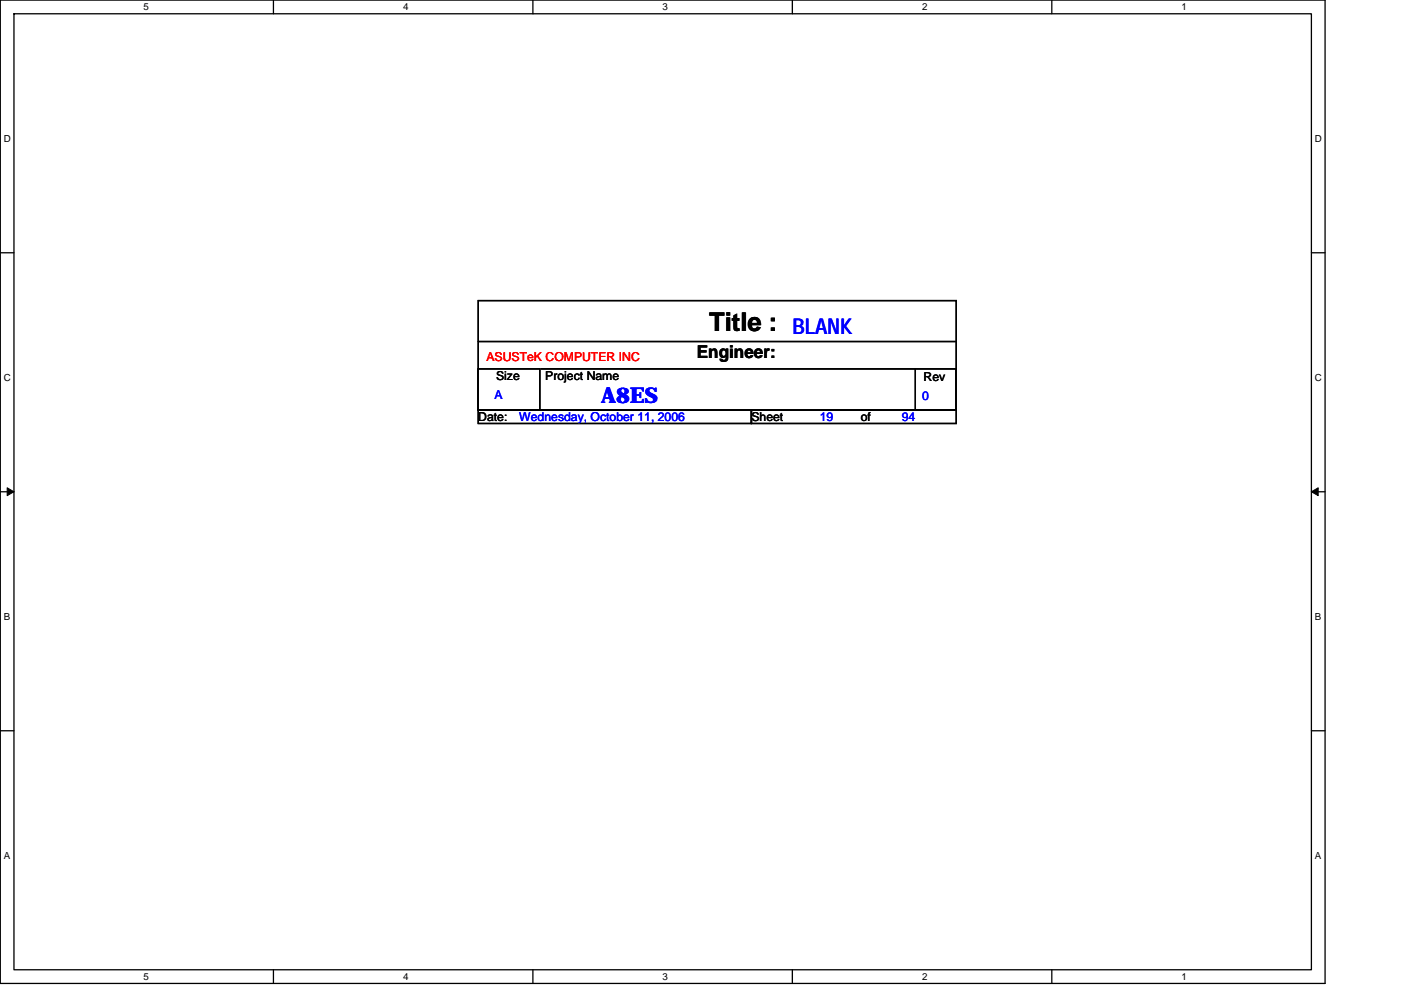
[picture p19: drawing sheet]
<svg xmlns="http://www.w3.org/2000/svg" width="297mm" height="210mm" viewBox="0 0 297 210" stroke-linecap="round" stroke-linejoin="round" font-family="sans-serif">
<defs><g id="words">
<text font-size="5.5" x="150.3" y="70.1">Title :</text>
<g font-size="4.6" fill="#00f">
<text x="168" y="70.9">BLANK</text>
<text x="127.5" y="85.4">A8ES</text>
</g>
<text font-size="3.7" x="147.7" y="75.9">Engineer:</text>
<text font-size="2.6" fill="#f00" x="103.1" y="76.5">ASUSTeK COMPUTER INC</text>
<g font-size="2.6">
<text x="105.2" y="80.5">Size</text>
<text x="115.6" y="80.5">Project Name</text>
<text x="195.8" y="80.8">Rev</text>
<text x="101.4" y="89.2">Date:</text>
<text x="159.3" y="89.2">Sheet</text>
<text x="182.5" y="89.2">of</text>
</g>
<g font-size="2.6" fill="#00f">
<text x="104.9" y="84.6">A</text>
<text x="110.1" y="89.2">Wednesday, October 11, 2006</text>
<text x="173.8" y="89.2">19</text>
<text x="191.2" y="89.2">94</text>
<text x="195.5" y="84.9">0</text>
</g>
<g font-size="2.1">
<text x="30.5" y="2.2">5</text>
<text x="85.5" y="2.2">4</text>
<text x="140.5" y="2.2">3</text>
<text x="195.5" y="2.2">2</text>
<text x="250.5" y="2.2">1</text>
<text x=".8" y="30.1">D</text>
<text x="278.8" y="30.1">D</text>
<text x=".8" y="80.8">C</text>
<text x="278.8" y="80.8">C</text>
<text x=".8" y="131.4">B</text>
<text x="278.8" y="131.4">B</text>
<text x=".8" y="182.1">A</text>
<text x="278.8" y="182.1">A</text>
<text x="30.5" y="207.8">5</text>
<text x="85.5" y="207.8">4</text>
<text x="140.5" y="207.8">3</text>
<text x="195.5" y="207.8">2</text>
<text x="250.5" y="207.8">1</text>
</g>
</g></defs>
<path d="M.1 0h280.8v208.5h-280.8zM3 2.9h275v202.7h-275z" fill="none" stroke="#000" stroke-width=".28"/>
<g fill="#fff">
<path d="M30.5 .3h1.1v2.3h-1.1z"/>
<path d="M30.5 205.9h1.1v2.3h-1.1z"/>
</g>
<path d="M58 0v2.9M58 205.6v2.9" fill="none" stroke="#000" stroke-width=".28"/>
<g fill="#fff">
<path d="M85.5 .3h1.1v2.3h-1.1z"/>
<path d="M85.5 205.9h1.1v2.3h-1.1z"/>
</g>
<path d="M113 0v2.9M113 205.6v2.9" fill="none" stroke="#000" stroke-width=".28"/>
<g fill="#fff">
<path d="M140.5 .3h1.1v2.3h-1.1z"/>
<path d="M140.5 205.9h1.1v2.3h-1.1z"/>
</g>
<path d="M168 0v2.9M168 205.6v2.9" fill="none" stroke="#000" stroke-width=".28"/>
<g fill="#fff">
<path d="M195.5 .3h1.2v2.3h-1.2z"/>
<path d="M195.5 205.9h1.2v2.3h-1.2z"/>
</g>
<path d="M223 0v2.9M223 205.6v2.9" fill="none" stroke="#000" stroke-width=".28"/>
<g fill="#fff">
<path d="M250.5 .3h1.2v2.3h-1.2z"/>
<path d="M250.5 205.9h1.2v2.3h-1.2z"/>
<path d="M.8 28.3h1.5v2.3h-1.5z"/>
<path d="M278.8 28.3h1.5v2.3h-1.5z"/>
<path d="M.8 78.9h1.5v2.3h-1.5z"/>
<path d="M278.8 78.9h1.5v2.3h-1.5z"/>
</g>
<path d="M.1 53.6h2.9M278 53.6h2.9" fill="none" stroke="#000" stroke-width=".28"/>
<g fill="#fff">
<path d="M.8 129.6h1.4v2.3h-1.4z"/>
<path d="M278.8 129.6h1.4v2.3h-1.4z"/>
</g>
<path d="M.1 104.3h2.9M278 104.3h2.9" fill="none" stroke="#000" stroke-width=".28"/>
<path d="M1.5 103.4l1.5 .9-1.5 .8zM278 104.3l1.5-.9v1.7z" fill="#000" stroke="#000" stroke-width=".21"/>
<g fill="#fff">
<path d="M.8 180.3h1.4v2.3h-1.4z"/>
<path d="M278.8 180.3h1.4v2.3h-1.4z"/>
</g>
<path d="M101.4 63.7h101.4v23.2h-101.4zM101.4 72.4h101.4M101.4 78.2h13v8.7h-13zM114.7 78.2h79.4M194.1 78.2h8.7v8.7h-8.7zM101.4 86.9h57.9v2.9h-57.9zM159.3 86.9h43.5v2.9h-43.5zM.1 154.9h2.9M278 154.9h2.9" fill="none" stroke="#000" stroke-width=".28"/>
<use href="#words"/>
</svg>
